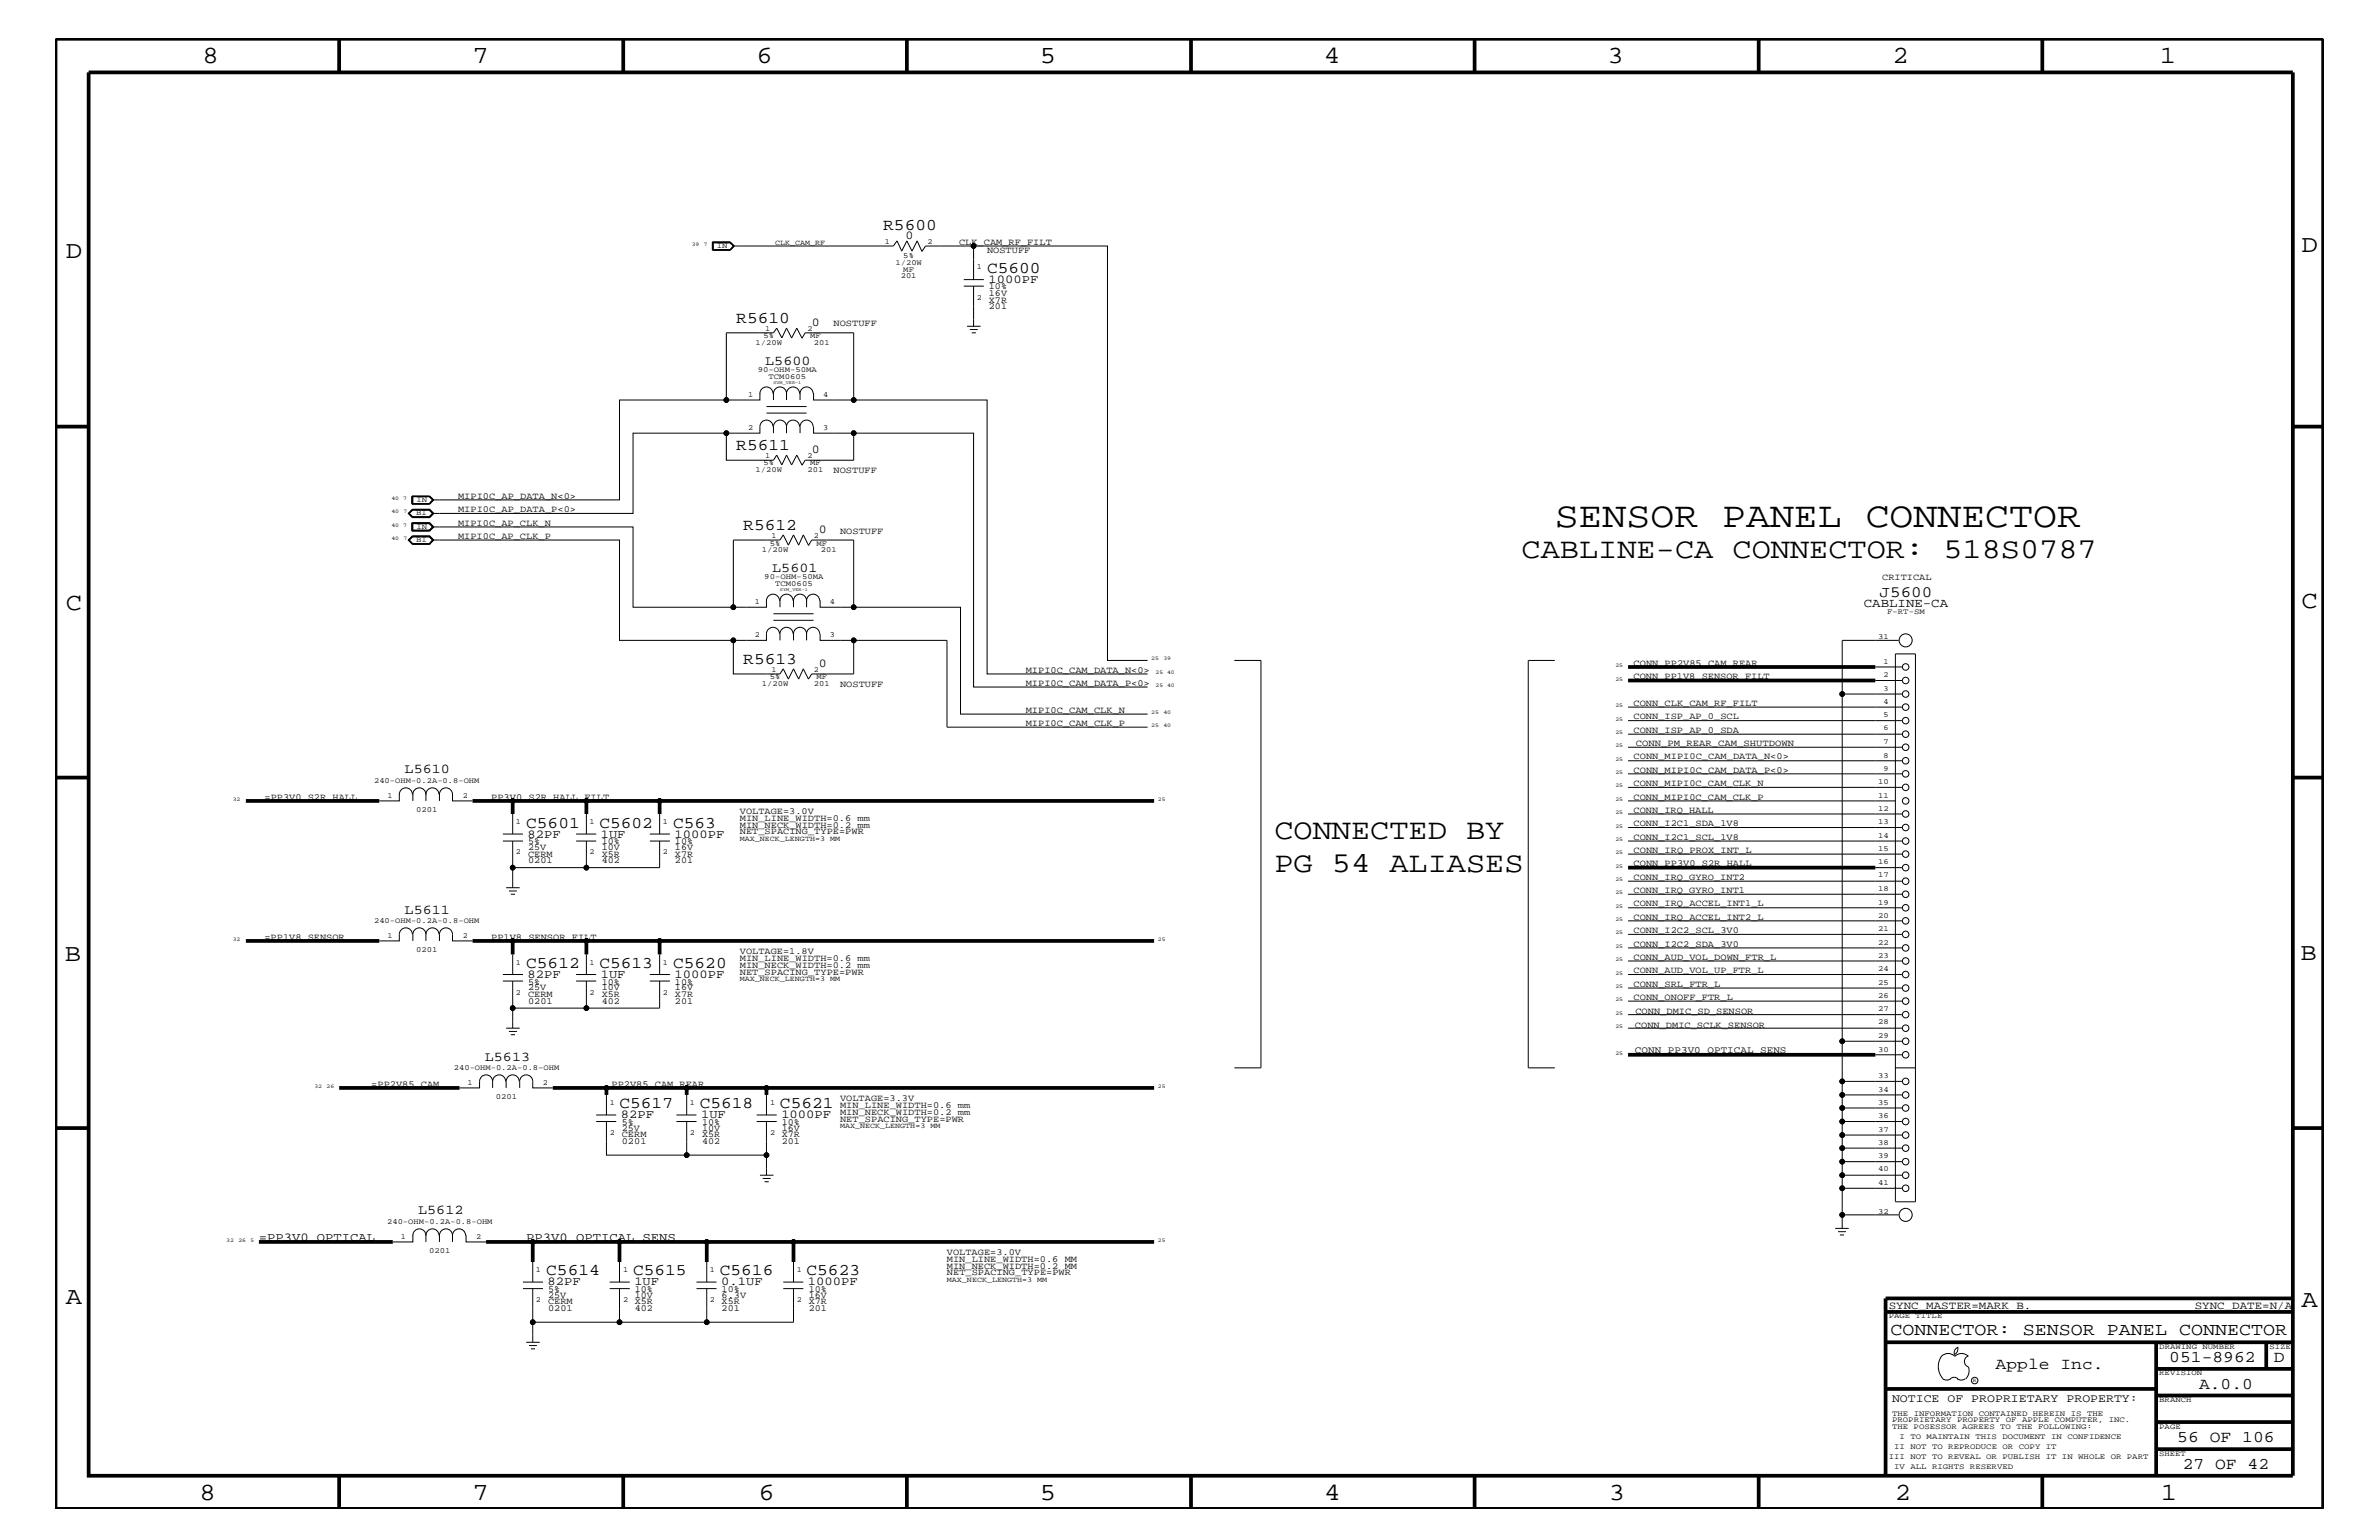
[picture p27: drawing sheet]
<svg xmlns="http://www.w3.org/2000/svg" width="432mm" height="279mm" viewBox="0 0 432 279" stroke-linecap="round" stroke-linejoin="round" font-family="sans-serif">
<defs><g id="words">
<text font-size="6.5" x="282.2" y="95.6">SENSOR PANEL CONNECTOR</text>
<g font-size="5.2">
<text x="276.2" y="101.2">CABLINE-CA CONNECTOR: 518S0787</text>
<text x="231.3" y="152.2">CONNECTED BY</text>
<text x="231.3" y="158.2">PG 54 ALIASES</text>
</g>
<g font-size="4.5">
<text x="36.7" y="11.5">8</text>
<text x="85.8" y="11.5">7</text>
<text x="137.3" y="11.5">6</text>
<text x="188.7" y="11.5">5</text>
<text x="240.3" y="11.5">4</text>
<text x="291.8" y="11.5">3</text>
<text x="343.5" y="11.5">2</text>
<text x="392" y="11.5">1</text>
<text x="11.9" y="46.8">D</text>
<text x="417.8" y="45.7">D</text>
<text x="11.9" y="110.6">C</text>
<text x="417.7" y="110.3">C</text>
<text x="11.8" y="174.3">B</text>
<text x="417.6" y="174.2">B</text>
<text x="11.9" y="236.7">A</text>
<text x="417.7" y="237.1">A</text>
<text x="36.2" y="272.1">8</text>
<text x="85.8" y="272.1">7</text>
<text x="137.7" y="272.1">6</text>
<text x="188.7" y="272.1">5</text>
<text x="240.4" y="272.1">4</text>
<text x="292" y="272.1">3</text>
<text x="343.9" y="272.1">2</text>
<text x="392.2" y="272.1">1</text>
</g>
<text font-size="3.2" x="343.1" y="242.3">CONNECTOR: SENSOR PANEL CONNECTOR</text>
<g font-size="3">
<text x="160.3" y="41.7">R5600</text>
<text x="179.2" y="49.6">C5600</text>
<text x="133.6" y="58.6">R5610</text>
<text x="133.6" y="81.6">R5611</text>
<text x="134.9" y="96.2">R5612</text>
<text x="134.9" y="120.4">R5613</text>
<text x="95.5" y="150.1">C5601</text>
<text x="108.8" y="150.1">C5602</text>
<text x="122.2" y="150.1">C563</text>
<text x="95.5" y="175.6">C5612</text>
<text x="108.8" y="175.6">C5613</text>
<text x="122.2" y="175.6">C5620</text>
<text x="112.4" y="201">C5617</text>
<text x="127" y="201">C5618</text>
<text x="141.6" y="201">C5621</text>
<text x="99.1" y="231.3">C5614</text>
<text x="114.9" y="231.3">C5615</text>
<text x="130.6" y="231.3">C5616</text>
<text x="146.4" y="231.3">C5623</text>
<text x="362.2" y="248.4">Apple Inc.</text>
<text x="393.7" y="247.1">051-8962</text>
<text x="399.2" y="252">A.0.0</text>
<text x="412.7" y="247.1">D</text>
<text x="395.2" y="261.6">56 OF 106</text>
<text x="396.2" y="266.6">27 OF 42</text>
</g>
<text font-size="2.9" x="341.2" y="108.2">J5600</text>
<g font-size="2.5">
<text x="138.9" y="66.2">L5600</text>
<text x="140.2" y="103.7">L5601</text>
<text x="73.4" y="140.3">L5610</text>
<text x="73.4" y="165.8">L5611</text>
<text x="88" y="192.5">L5613</text>
<text x="75.9" y="220.3">L5612</text>
</g>
<text font-size="2.3" x="338.3" y="110.2">CABLINE-CA</text>
<g font-size="2.2">
<text x="164.4" y="43.4">0</text>
<text x="179.4" y="51.3">1000PF</text>
<text x="147.4" y="59.1">0</text>
<text x="147.4" y="82.2">0</text>
<text x="148.6" y="96.7">0</text>
<text x="148.6" y="120.9">0</text>
<text x="95.8" y="152">82PF</text>
<text x="109.1" y="152">1UF</text>
<text x="122.4" y="152">1000PF</text>
<text x="95.8" y="177.4">82PF</text>
<text x="109.1" y="177.4">1UF</text>
<text x="122.4" y="177.4">1000PF</text>
<text x="112.7" y="202.9">82PF</text>
<text x="127.3" y="202.9">1UF</text>
<text x="141.8" y="202.9">1000PF</text>
<text x="47" y="225.1">=PP3V0_OPTICAL</text>
<text x="95.5" y="225.1">PP3V0_OPTICAL_SENS</text>
<text x="99.4" y="233.2">82PF</text>
<text x="115.1" y="233.2">1UF</text>
<text x="130.9" y="233.2">0.1UF</text>
<text x="146.6" y="233.2">1000PF</text>
</g>
<text font-size="2.1" x="343.4" y="254.4">NOTICE OF PROPRIETARY PROPERTY:</text>
<g font-size="2">
<text x="342.8" y="237.4">SYNC_MASTER=MARK B.</text>
<text x="398.4" y="237.4">SYNC_DATE=N/A</text>
</g>
<text font-size="1.8" x="296.8" y="191.1">CONN_PP3V0_OPTICAL_SENS</text>
<g font-size="1.7">
<text x="174.1" y="44.4">CLK_CAM_RF_FILT</text>
<text x="179.2" y="45.9">NOSTUFF</text>
<text x="179.5" y="52.5">10%</text>
<text x="179.5" y="53.6">16V</text>
<text x="151.3" y="59.2">NOSTUFF</text>
<text x="179.5" y="54.9">X7R</text>
<text x="179.5" y="56.1">201</text>
<text x="151.3" y="85.9">NOSTUFF</text>
<text x="83.1" y="90.5">MIPI0C_AP_DATA_N&lt;0&gt;</text>
<text x="83.1" y="92.9">MIPI0C_AP_DATA_P&lt;0&gt;</text>
<text x="83.1" y="95.4">MIPI0C_AP_CLK_N</text>
<text x="83.1" y="97.7">MIPI0C_AP_CLK_P</text>
<text x="152.5" y="96.8">NOSTUFF</text>
<text x="341.6" y="105.3">CRITICAL</text>
<text x="152.5" y="124.7">NOSTUFF</text>
<text x="186.2" y="122">MIPI0C_CAM_DATA_N&lt;0&gt;</text>
<text x="186.2" y="124.4">MIPI0C_CAM_DATA_P&lt;0&gt;</text>
<text x="296.5" y="123.2">CONN_PP1V8_SENSOR_FILT</text>
<text x="296.5" y="120.8">CONN_PP2V85_CAM_REAR</text>
<text x="186.2" y="131.7">MIPI0C_CAM_CLK_P</text>
<text x="186.2" y="129.3">MIPI0C_CAM_CLK_N</text>
<text x="296.5" y="130.5">CONN_ISP_AP_0_SCL</text>
<text x="296.5" y="128">CONN_CLK_CAM_RF_FILT</text>
<text x="296.5" y="133">CONN_ISP_AP_0_SDA</text>
<text x="296.5" y="137.8">CONN_MIPI0C_CAM_DATA_N&lt;0&gt;</text>
<text x="296.9" y="135.3">CONN_PM_REAR_CAM_SHUTDOWN</text>
<text x="296.5" y="142.6">CONN_MIPI0C_CAM_CLK_N</text>
<text x="296.5" y="140.2">CONN_MIPI0C_CAM_DATA_P&lt;0&gt;</text>
<text x="48" y="145.1">=PP3V0_S2R_HALL</text>
<text x="89.2" y="145.1">PP3V0_S2R_HALL_FILT</text>
<text x="134.3" y="147.7">VOLTAGE=3.0V</text>
<text x="134.3" y="149">MIN_LINE_WIDTH=0.6 mm</text>
<text x="296.5" y="149.9">CONN_I2C1_SDA_1V8</text>
<text x="296.5" y="147.5">CONN_IRQ_HALL</text>
<text x="296.5" y="145.1">CONN_MIPI0C_CAM_CLK_P</text>
<text x="95.8" y="155.5">CERM</text>
<text x="95.8" y="154.3">25V</text>
<text x="95.8" y="153.2">5%</text>
<text x="109.2" y="154.3">10V</text>
<text x="109.2" y="153.2">10%</text>
<text x="109.2" y="155.5">X5R</text>
<text x="122.5" y="155.5">X7R</text>
<text x="122.5" y="154.3">16V</text>
<text x="122.5" y="153.2">10%</text>
<text x="134.3" y="150.1">MIN_NECK_WIDTH=0.2 mm</text>
<text x="134.3" y="151.3">NET_SPACING_TYPE=PWR</text>
<text x="296.5" y="152.3">CONN_I2C1_SCL_1V8</text>
<text x="296.5" y="154.7">CONN_IRQ_PROX_INT_L</text>
<text x="95.8" y="156.7">0201</text>
<text x="109.2" y="156.7">402</text>
<text x="122.5" y="156.7">201</text>
<text x="296.5" y="159.6">CONN_IRQ_GYRO_INT2</text>
<text x="296.5" y="162">CONN_IRQ_GYRO_INT1</text>
<text x="296.5" y="157.2">CONN_PP3V0_S2R_HALL</text>
<text x="296.5" y="166.9">CONN_IRQ_ACCEL_INT2_L</text>
<text x="296.5" y="164.5">CONN_IRQ_ACCEL_INT1_L</text>
<text x="48" y="170.5">=PP1V8_SENSOR</text>
<text x="89.2" y="170.5">PP1V8_SENSOR_FILT</text>
<text x="134.3" y="173.2">VOLTAGE=1.8V</text>
<text x="296.5" y="169.3">CONN_I2C2_SCL_3V0</text>
<text x="296.5" y="171.7">CONN_I2C2_SDA_3V0</text>
<text x="95.8" y="178.7">5%</text>
<text x="95.8" y="179.7">25V</text>
<text x="109.2" y="179.7">10V</text>
<text x="109.2" y="178.7">10%</text>
<text x="122.5" y="178.7">10%</text>
<text x="122.5" y="179.7">16V</text>
<text x="134.3" y="174.4">MIN_LINE_WIDTH=0.6 mm</text>
<text x="134.3" y="175.6">MIN_NECK_WIDTH=0.2 mm</text>
<text x="134.3" y="176.8">NET_SPACING_TYPE=PWR</text>
<text x="296.5" y="179">CONN_SRL_FTR_L</text>
<text x="296.5" y="176.6">CONN_AUD_VOL_UP_FTR_L</text>
<text x="296.5" y="174.2">CONN_AUD_VOL_DOWN_FTR_L</text>
<text x="95.8" y="182.1">0201</text>
<text x="95.8" y="181">CERM</text>
<text x="109.2" y="182.1">402</text>
<text x="109.2" y="181">X5R</text>
<text x="122.5" y="182.1">201</text>
<text x="122.5" y="181">X7R</text>
<text x="296.5" y="181.4">CONN_ONOFF_FTR_L</text>
<text x="296.8" y="184">CONN_DMIC_SD_SENSOR</text>
<text x="296.8" y="186.5">CONN_DMIC_SCLK_SENSOR</text>
<text x="67.4" y="197.2">=PP2V85_CAM</text>
<text x="111" y="197.2">PP2V85_CAM_REAR</text>
<text x="152.5" y="201">MIN_LINE_WIDTH=0.6 mm</text>
<text x="152.5" y="202.3">MIN_NECK_WIDTH=0.2 mm</text>
<text x="152.5" y="199.8">VOLTAGE=3.3V</text>
<text x="152.5" y="203.5">NET_SPACING_TYPE=PWR</text>
<text x="112.9" y="206.4">CERM</text>
<text x="112.9" y="207.6">0201</text>
<text x="112.9" y="205.2">25V</text>
<text x="112.9" y="204.1">5%</text>
<text x="127.4" y="206.4">X5R</text>
<text x="127.4" y="205.2">10V</text>
<text x="127.4" y="204.1">10%</text>
<text x="127.4" y="207.6">402</text>
<text x="141.9" y="204.1">10%</text>
<text x="141.9" y="205.2">16V</text>
<text x="141.9" y="206.4">X7R</text>
<text x="141.9" y="207.6">201</text>
<text x="171.9" y="227.7">VOLTAGE=3.0V</text>
<text x="171.9" y="230.2">MIN_NECK_WIDTH=0.2 MM</text>
<text x="171.9" y="229">MIN_LINE_WIDTH=0.6 MM</text>
<text x="171.9" y="231.3">NET_SPACING_TYPE=PWR</text>
<text x="99.5" y="234.4">5%</text>
<text x="99.5" y="235.5">25V</text>
<text x="99.5" y="236.7">CERM</text>
<text x="99.5" y="237.9">0201</text>
<text x="115.2" y="235.5">10V</text>
<text x="115.2" y="237.9">402</text>
<text x="115.2" y="234.4">10%</text>
<text x="115.2" y="236.7">X5R</text>
<text x="131" y="235.5">6.3V</text>
<text x="131" y="237.9">201</text>
<text x="131" y="236.7">X5R</text>
<text x="131" y="234.4">10%</text>
<text x="146.8" y="237.9">201</text>
<text x="146.8" y="236.7">X7R</text>
<text x="146.8" y="235.5">16V</text>
<text x="146.8" y="234.4">10%</text>
</g>
<g font-size="1.4">
<text x="130.1" y="45.1">IN</text>
<text x="140.7" y="44.4">CLK_CAM_RF</text>
<text x="160.6" y="44.3">1</text>
<text x="164" y="46.8">5%</text>
<text x="168.3" y="44.3">2</text>
<text x="162.5" y="48">1/20W</text>
<text x="163.5" y="50.5">201</text>
<text x="164" y="49.3">MF</text>
<text x="177.3" y="48.9">1</text>
<text x="177.3" y="54.4">2</text>
<text x="137.1" y="62.6">1/20W</text>
<text x="138.6" y="61.4">5%</text>
<text x="138.9" y="60.1">1</text>
<text x="146.6" y="60.1">2</text>
<text x="147" y="61.4">MF</text>
<text x="147.7" y="62.6">201</text>
<text x="135.8" y="72">1</text>
<text x="137.5" y="67.5">90-OHM-50MA</text>
<text x="139.5" y="68.8">TCM0605</text>
<text x="149.4" y="72">4</text>
<text x="135.8" y="78">2</text>
<text x="138.9" y="83.1">1</text>
<text x="146.6" y="83.1">2</text>
<text x="149.4" y="78">3</text>
<text x="137.1" y="85.6">1/20W</text>
<text x="138.6" y="84.4">5%</text>
<text x="146.6" y="85.6">201</text>
<text x="147" y="84.4">MF</text>
<text x="75.5" y="93.5">BI</text>
<text x="75.6" y="91.1">IN</text>
<text x="75.6" y="96">IN</text>
<text x="75.5" y="98.4">BI</text>
<text x="138.3" y="100.2">1/20W</text>
<text x="139.7" y="99">5%</text>
<text x="140" y="97.6">1</text>
<text x="147.7" y="97.6">2</text>
<text x="148.2" y="99">MF</text>
<text x="149" y="100.2">201</text>
<text x="138.7" y="105">90-OHM-50MA</text>
<text x="140.7" y="106.4">TCM0605</text>
<text x="137" y="109.5">1</text>
<text x="150.6" y="109.5">4</text>
<text x="342.5" y="111.4">F-RT-SM</text>
<text x="137" y="115.6">2</text>
<text x="150.6" y="115.6">3</text>
<text x="340.9" y="115.9">31</text>
<text x="138.3" y="124.4">1/20W</text>
<text x="139.7" y="123.2">5%</text>
<text x="140" y="121.9">1</text>
<text x="147.7" y="121.9">2</text>
<text x="147.7" y="124.4">201</text>
<text x="148.2" y="123.2">MF</text>
<text x="341.9" y="120.4">1</text>
<text x="341.9" y="122.9">2</text>
<text x="341.9" y="125.3">3</text>
<text x="341.9" y="127.7">4</text>
<text x="341.9" y="130.2">5</text>
<text x="341.9" y="132.5">6</text>
<text x="341.9" y="135">7</text>
<text x="341.9" y="137.4">8</text>
<text x="67.9" y="142">240-OHM-0.2A-0.8-OHM</text>
<text x="340.9" y="142.3">10</text>
<text x="341.9" y="139.8">9</text>
<text x="70.4" y="144.7">1</text>
<text x="75.5" y="147.3">0201</text>
<text x="84" y="144.7">2</text>
<text x="93.6" y="149.5">1</text>
<text x="107" y="149.5">1</text>
<text x="120.3" y="149.5">1</text>
<text x="340.9" y="144.7">11</text>
<text x="340.9" y="147.1">12</text>
<text x="340.9" y="149.5">13</text>
<text x="93.6" y="155">2</text>
<text x="107" y="155">2</text>
<text x="120.3" y="155">2</text>
<text x="134.3" y="152.6">MAX_NECK_LENGTH=3 MM</text>
<text x="340.9" y="152">14</text>
<text x="340.9" y="154.4">15</text>
<text x="340.9" y="156.8">16</text>
<text x="340.9" y="159.2">17</text>
<text x="340.9" y="161.7">18</text>
<text x="67.9" y="167.5">240-OHM-0.2A-0.8-OHM</text>
<text x="340.9" y="164.1">19</text>
<text x="340.9" y="166.5">20</text>
<text x="70.4" y="170.1">1</text>
<text x="75.5" y="172.7">0201</text>
<text x="84" y="170.1">2</text>
<text x="340.9" y="168.9">21</text>
<text x="340.9" y="171.4">22</text>
<text x="340.9" y="173.8">23</text>
<text x="93.6" y="175">1</text>
<text x="107" y="175">1</text>
<text x="120.3" y="175">1</text>
<text x="134.3" y="178">MAX_NECK_LENGTH=3 MM</text>
<text x="340.9" y="176.2">24</text>
<text x="340.9" y="178.7">25</text>
<text x="93.6" y="180.5">2</text>
<text x="107" y="180.5">2</text>
<text x="120.3" y="180.5">2</text>
<text x="340.9" y="181">26</text>
<text x="340.9" y="183.5">27</text>
<text x="340.9" y="185.9">28</text>
<text x="340.9" y="188.3">29</text>
<text x="340.9" y="190.8">30</text>
<text x="82.4" y="194.2">240-OHM-0.2A-0.8-OHM</text>
<text x="84.8" y="196.8">1</text>
<text x="98.6" y="196.8">2</text>
<text x="340.9" y="195.6">33</text>
<text x="90" y="199.3">0201</text>
<text x="110.7" y="200.4">1</text>
<text x="125.2" y="200.4">1</text>
<text x="139.8" y="200.4">1</text>
<text x="340.9" y="198.1">34</text>
<text x="340.9" y="200.4">35</text>
<text x="340.9" y="202.9">36</text>
<text x="110.7" y="205.9">2</text>
<text x="125.2" y="205.9">2</text>
<text x="139.8" y="205.9">2</text>
<text x="152.5" y="204.7">MAX_NECK_LENGTH=3 MM</text>
<text x="340.9" y="205.3">37</text>
<text x="340.9" y="207.7">38</text>
<text x="340.9" y="210.2">39</text>
<text x="340.9" y="212.5">40</text>
<text x="340.9" y="215">41</text>
<text x="340.9" y="220.2">32</text>
<text x="70.3" y="222">240-OHM-0.2A-0.8-OHM</text>
<text x="72.7" y="224.7">1</text>
<text x="77.9" y="227.3">0201</text>
<text x="86.4" y="224.7">2</text>
<text x="97.3" y="230.7">1</text>
<text x="113.1" y="230.7">1</text>
<text x="128.9" y="230.7">1</text>
<text x="144.6" y="230.7">1</text>
<text x="171.9" y="232.6">MAX_NECK_LENGTH=3 MM</text>
<text x="97.3" y="236.2">2</text>
<text x="113.1" y="236.2">2</text>
<text x="128.9" y="236.2">2</text>
<text x="144.6" y="236.2">2</text>
<text x="342.8" y="239.2">PAGE TITLE</text>
<text x="391.9" y="244.7">DRAWING NUMBER</text>
<text x="411.9" y="244.7">SIZE</text>
<text x="391.9" y="249.5">REVISION</text>
<text x="343.4" y="256.8">THE INFORMATION CONTAINED HEREIN IS THE</text>
<text x="391.9" y="254.4">BRANCH</text>
<text x="343.4" y="259.3">THE POSESSOR AGREES TO THE FOLLOWING:</text>
<text x="343.4" y="258">PROPRIETARY PROPERTY OF APPLE COMPUTER, INC.</text>
<text x="343.8" y="262.9">II NOT TO REPRODUCE OR COPY IT</text>
<text x="344.8" y="261.1">I TO MAINTAIN THIS DOCUMENT IN CONFIDENCE</text>
<text x="391.9" y="259.3">PAGE</text>
<text x="342.8" y="264.7">III NOT TO REVEAL OR PUBLISH IT IN WHOLE OR PART</text>
<text x="343.8" y="266.6">IV ALL RIGHTS RESERVED</text>
<text x="391.9" y="264.1">SHEET</text>
</g>
<g font-size="1">
<text x="125.6" y="44.6">39</text>
<text x="127.8" y="44.6">7</text>
<text x="71" y="90.7">40 7</text>
<text x="71" y="95.6">40 7</text>
<text x="71" y="93.2">40</text>
<text x="73.2" y="93.2">7</text>
<text x="71" y="98">40</text>
<text x="73.2" y="98">7</text>
<text x="209" y="119.8">25</text>
<text x="211.2" y="119.8">39</text>
<text x="209.7" y="122.3">25 40</text>
<text x="209.7" y="124.7">25 40</text>
<text x="293.2" y="121">25</text>
<text x="293.2" y="123.5">25</text>
<text x="209" y="129.6">25</text>
<text x="209" y="131.9">25</text>
<text x="211.2" y="129.6">40</text>
<text x="211.2" y="131.9">40</text>
<text x="293.2" y="130.8">25</text>
<text x="293.2" y="128.3">25</text>
<text x="293.2" y="133.2">25</text>
<text x="293.2" y="135.6">25</text>
<text x="293.2" y="142.9">25</text>
<text x="293.2" y="140.4">25</text>
<text x="293.2" y="138">25</text>
<text x="42.2" y="145.3">32</text>
<text x="210.1" y="145.3">25</text>
<text x="293.2" y="147.7">25</text>
<text x="293.2" y="145.3">25</text>
<text x="293.2" y="152.6">25</text>
<text x="293.2" y="155">25</text>
<text x="293.2" y="150.1">25</text>
<text x="293.2" y="159.9">25</text>
<text x="293.2" y="157.4">25</text>
<text x="293.2" y="162.2">25</text>
<text x="293.2" y="167.1">25</text>
<text x="293.2" y="164.7">25</text>
<text x="42.2" y="170.7">32</text>
<text x="210.1" y="170.7">25</text>
<text x="293.2" y="169.5">25</text>
<text x="293.2" y="172">25</text>
<text x="293.2" y="174.4">25</text>
<text x="293.2" y="179.3">25</text>
<text x="293.2" y="176.8">25</text>
<text x="293.2" y="181.6">25</text>
<text x="293.2" y="184.1">25</text>
<text x="293.2" y="186.5">25</text>
<text x="293.2" y="191.4">25</text>
<text x="57.1" y="197.4">32</text>
<text x="59.3" y="197.4">26</text>
<text x="210.1" y="197.4">25</text>
<text x="41.1" y="225.3">32</text>
<text x="43.3" y="225.3">26</text>
<text x="45.5" y="225.3">5</text>
<text x="210.1" y="225.3">25</text>
<text x="358.1" y="250.7">R</text>
</g>
<g font-size=".8">
<text x="140.4" y="69.6">SYM_VER-1</text>
<text x="141.6" y="107.2">SYM_VER-1</text>
</g>
</g></defs>
<g fill="none" stroke="#000" stroke-width=".18">
<path d="M129.3 43.9h3.2l.8 .7-.8 .8h-3.2zM129.4 45.3h3.1M129.4 44h3.1l.6 .6M132.5 45.3l.7-.7-.7-.6h-3v1.3M133.1 44.6l-.6 .7M133.3 44.6l-.8-.6h-3.1v1.4M164.6 43.7l-.9 1.9-.9-1.9-.7 .9h-29M164.6 43.7l.9 1.9 1-1.9 .8 1.9M174.9 50.7h3.7M174.9 51.9h3.7M175.5 59.2h2.5M176 59.8h1.5"/>
<path d="M176.7 50.7v-6.1h24.3v75.2h7.3M176.7 51.9v7.3M176.7 44.6h-8.7l-.7 1M131.8 78.6v4.9h8.6l.6-.9 .9 1.7 .9-1.7 .9 1.7 .9-1.7 1 1.7M137.9 71.4a1.19 1.19 0 0 1 1.2-1.2 1.19 1.19 0 0 1 1.2 1.2M137.9 71.3v1.3h-25.5v18.1h-33.9M139.1 74.9h7.3M139.1 73.8h7.3M140.3 77.4a1.19 1.19 0 0 0-1.2-1.2 1.19 1.19 0 0 0-1.2 1.2v1.2h-23v14.6h-36.4l-.6-.6h-3l-.6 .6 .6 .5h3l.6-.5M140.4 71.3v1.3M140.4 71.4a1.19 1.19 0 0 1 1.2-1.2 1.19 1.19 0 0 1 1.2 1.2 1.19 1.19 0 0 1 1.1-1.2 1.19 1.19 0 0 1 1.2 1.2M142.8 77.4a1.19 1.19 0 0 1 1.1-1.2 1.19 1.19 0 0 1 1.2 1.2"/>
<path d="M142.8 77.4a1.19 1.19 0 0 0-1.2-1.2 1.19 1.19 0 0 0-1.2 1.2v1.2M142.8 71.3v1.3M142.8 77.4v1.2M145.2 71.3v1.3M145.2 71.4a1.19 1.19 0 0 1 1.2-1.2 1.19 1.19 0 0 1 1.2 1.2M145.6 61.4l.5-1h8.8v12.2M145.6 61.3l-1-1.8-.9 1.8-.9-1.8-.9 1.8-.9-1.8-.6 .9h-8.6v12.2M147.6 77.4a1.19 1.19 0 0 0-1.2-1.2 1.19 1.19 0 0 0-1.2 1.2v1.2M147.7 71.3v1.3h31.5v49.7h29.1M147.7 77.4v1.2h29v46h31.6M154.9 78.6v4.9h-8.8l-.5 .9M176.4 60.4h.7"/>
<path d="M74.1 93.2l.8-.8h3.1l.7 .8-.7 .7h-3.2zM74.1 98l.8-.8h3.1l.7 .8-.7 .7h-3.2zM74.2 98l.7-.7h3.1l.7 .7-.7 .7h-3.2zM74.3 98l.6-.6h3.1l.6 .6-.6 .7h-3.2zM74.8 94.8h3.2l.7 .8-.7 .8h-3.2zM74.8 90.1h3.2l.6 .6-.6 .7h-3.2zM74.8 92.5l-.6 .7 .6 .6M74.8 92.5l-.5 .7 .5 .6M74.8 94.9h3.2l.6 .7-.6 .6h-3.2zM74.9 92.5h3.1l.7 .7-.7 .6h-3.2M74.9 92.5h3.1l.6 .7-.6 .6h-3.2M74.9 90.1v1.3"/>
<path d="M77.9 90.1l.6 .6M78 90h-3.2v1.5h3.2M78 90l.7 .7-.7 .8M78 94.8l.7 .8-.7 .7h-3.2M78.5 90.7l-.6 .7M78.5 95.6l-.6 .6M78.5 98l-.6 .7h-3l-.6-.7 .6-.6h3l.6 .6h33.9v18.2h26.7v-1.2a1.19 1.19 0 0 1 1.2-1.2 1.19 1.19 0 0 1 1.2 1.2M78.5 95.6h36.4v14.6h24.2v-1.3M78.5 95.6l-.6-.6h-3v1.2M146.7 99l.6-1h7.6v12.2M146.7 98.9l-.9-1.9-.8 1.9-1-1.9-.9 1.9-.9-1.9-.6 1h-8.5v12.2M133.1 116.2v6.1h8.5l.6-1 .9 1.9 .9-1.9 1 1.9 .8-1.9 .9 1.9 .6-.9h7.6v-6.1"/>
<path d="M139.1 109a1.19 1.19 0 0 1 1.2-1.2 1.19 1.19 0 0 1 1.2 1.2M140.4 111.4h7.3M140.4 112.5h7.3M141.6 109a1.19 1.19 0 0 1 1.2-1.2 1.19 1.19 0 0 1 1.1 1.2M141.6 108.9v1.3M143.9 115a1.19 1.19 0 0 0-1.1-1.2 1.19 1.19 0 0 0-1.2 1.2v1.2M144 109a1.19 1.19 0 0 1 1.2-1.2 1.19 1.19 0 0 1 1.2 1.2 1.19 1.19 0 0 1 1.2-1.2 1.19 1.19 0 0 1 1.2 1.2M144 108.9v1.3M146.4 115a1.19 1.19 0 0 0-1.2-1.2 1.19 1.19 0 0 0-1.2 1.2v1.2M146.4 108.9v1.3M146.4 115v1.2M146.4 115a1.19 1.19 0 0 1 1.2-1.2 1.19 1.19 0 0 1 1.2 1.2"/>
<path d="M148.9 108.9v1.3h25.4v19.4h34M148.9 115v1.2h23v15.7h36.4M224 119.8h4.9v73.9h-4.9M282.2 119.8h-4.8v73.9h4.8M344 118.6h3.7v99.4h-3.7zM344.6 116.2h-10.2v9.7h10.8M295.5 138h49.7M295.5 135.6h49.7M295.5 128.3h49.7M295.5 133.2h49.7M295.5 130.7h49.7M334.4 125.9v63h10.8"/>
<path d="M340.4 123.5h4.8M340.4 121h4.8M72.5 144.1a1.19 1.19 0 0 1 1.2-1.2 1.19 1.19 0 0 1 1.1 1.2M72.5 144v1.3h-3.7M74.9 144.1a1.19 1.19 0 0 1 1.2-1.2 1.19 1.19 0 0 1 1.2 1.2 1.19 1.19 0 0 1 1.2-1.2 1.19 1.19 0 0 1 1.2 1.2M74.9 144v1.3M77.3 144v1.3M79.8 144.1a1.19 1.19 0 0 1 1.1-1.2 1.19 1.19 0 0 1 1.2 1.2M79.8 144v1.3M82.1 144v1.3h3.7M91.3 152.6h3.6M91.3 151.3h3.6"/>
<path d="M93.1 152.6v4.8h13.3M93.1 147.7v3.6M93.1 157.4v3.7M104.6 151.3h3.6M104.6 152.6h3.6M106.4 147.7v3.6M106.4 152.6v4.8M117.9 151.3h3.7M117.9 152.6h3.7M119.7 147.7v3.6M119.7 152.6v4.8h-13.3M295.5 152.6h49.7"/>
<path d="M295.5 145.3h48.5M295.5 159.9h49.7M295.5 147.7h49.7M295.5 142.9h49.7M295.5 155h49.7M295.5 150.1h49.7M295.5 140.4h49.7M340.4 157.4h4.8M74.8 169.5a1.19 1.19 0 0 0-1.1-1.2 1.19 1.19 0 0 0-1.2 1.2v1.2h-3.7M77.3 169.5a1.19 1.19 0 0 0-1.2-1.2 1.19 1.19 0 0 0-1.2 1.2v1.2M77.3 169.5v1.2M77.3 169.5a1.19 1.19 0 0 1 1.2-1.2 1.19 1.19 0 0 1 1.2 1.2"/>
<path d="M79.8 170.7v-1.2a1.19 1.19 0 0 1 1.1-1.2 1.19 1.19 0 0 1 1.2 1.2v1.2h3.7M91.3 178h3.6M91.3 176.8h3.6M91.9 161.1h2.4M92.4 161.6h1.4M92.7 162.2h.8M93.1 178v4.9h13.3M93.1 173.2v3.6M104.6 176.8h3.6M104.6 178h3.6M106.4 173.2v3.6M106.4 178v4.9"/>
<path d="M117.9 176.8h3.7M117.9 178h3.7M119.7 173.2v3.6M119.7 178v4.9h-13.3M295.5 176.8h49.7M295.5 162.2h49.7M295.5 169.5h49.7M295.5 167.1h49.7M295.5 164.7h49.7M295.5 172h49.7M295.5 174.4h49.7M295.5 179.3h49.7"/>
<path d="M89.4 196.2a1.19 1.19 0 0 0-1.2-1.2 1.19 1.19 0 0 0-1.2 1.2v1.2h-3.6M89.4 196.2v1.2M89.4 196.2a1.19 1.19 0 0 1 1.2-1.2 1.19 1.19 0 0 1 1.2 1.2M91.9 186.5h2.4M92.4 187.1h1.4M92.7 187.7h.8M93.1 182.9v3.6M94.2 196.2a1.19 1.19 0 0 0-1.1-1.2 1.19 1.19 0 0 0-1.2 1.2v1.2M94.3 197.4v-1.2a1.19 1.19 0 0 1 1.2-1.2 1.19 1.19 0 0 1 1.2 1.2v1.2h3.6M110.1 198.7v3.6M124.6 198.7v3.6M139.1 198.7v3.6"/>
<path d="M295.5 186.5h49.7M295.5 181.6h49.7M295.5 184.1h49.7M334.4 198.7v2.3h10.8M334.4 188.9v7.3h10.8M334.4 196.2v2.5h10.8M340.4 191.4h4.8M344 193.7h3.7M108.2 203.5h3.7M108.2 202.3h3.7M110.1 203.5v6.1h14.5v-6.1M122.8 202.3h3.6"/>
<path d="M122.8 203.5h3.6M124.6 209.6h14.5M137.3 203.5h3.7M137.3 202.3h3.7M137.9 213.2h2.5M138.4 213.8h1.5M138.8 214.4h.7M139.1 203.5v9.7M334.4 210.8v2.4h10.8M334.4 201v2.5h10.8M334.4 203.5v2.4h10.8M334.4 205.9v2.4h10.8"/>
<path d="M334.4 208.3v2.5h10.8M334.4 213.2v2.4h10.8M334.4 215.6v4.8M74.9 224.1a1.19 1.19 0 0 1 1.2-1.1 1.19 1.19 0 0 1 1.2 1.1 1.19 1.19 0 0 1 1.2-1.1 1.19 1.19 0 0 1 1.2 1.1M74.9 224.1v1.2h-3.6M77.3 224.1v1.2M79.8 224.1a1.19 1.19 0 0 1 1.1-1.1 1.19 1.19 0 0 1 1.2 1.1 1.19 1.19 0 0 1 1.2-1.1 1.19 1.19 0 0 1 1.2 1.1M79.8 224.1v1.2M82.1 224.1v1.2M84.6 224.1v1.2h3.6M94.9 232.6h3.7M94.9 233.8h3.7"/>
<path d="M96.7 229v3.6M96.7 233.8v9.7M110.7 232.6h3.6M110.7 233.8h3.6M112.4 229v3.6M112.4 233.8v6.1M126.4 233.8h3.7M126.4 232.6h3.7M128.3 229v3.6M128.3 233.8v6.1M142.2 233.8h3.6M142.2 232.6h3.6"/>
<path d="M144 229v3.6M144 233.8v6.1h-47.3M333.1 222.9h2.5M333.6 223.5h1.4M333.9 224.1h.8M344.6 220.4h-10.2v2.5M95.5 243.5h2.5M96 244.1h1.5M96.4 244.7h.7M352.4 246.1a1.69 1.69 0 0 1 2.4 0M352.4 246a3.3 3.3 0 0 0 .3 4.1M352.6 250.2l.7 .2 .7-.2"/>
<path d="M354 250.2l.7-.3 .7 .3M354.8 246.1a1.69 1.69 0 0 1 2.5 0M355.3 250.2l.7 .2 .7-.2M355.3 244.4l.1 .3a1.18 1.18 0 0 1-.6 1M355.4 244.4a.99 .99 0 0 0-.6 1.4M357.2 246a1.04 1.04 0 0 0-.6 1 1.04 1.04 0 0 0 .6 1M357.3 248l.1 .7a2.11 2.11 0 0 1-.6 1.5"/>
<circle cx="176.7" cy="44.6" r=".42"/>
<circle cx="131.8" cy="78.6" r=".42"/>
<circle cx="131.8" cy="72.6" r=".42"/>
<circle cx="154.9" cy="78.6" r=".42"/>
<circle cx="154.9" cy="72.6" r=".42"/>
<circle cx="133.1" cy="110.2" r=".42"/>
<circle cx="133.1" cy="116.2" r=".42"/>
<circle cx="154.9" cy="116.2" r=".42"/>
<circle cx="154.9" cy="110.2" r=".42"/>
<circle cx="345.9" cy="116.2" r="1.19"/>
<circle cx="334.4" cy="125.9" r=".42"/>
<circle cx="345.9" cy="130.7" r=".59"/>
<circle cx="345.9" cy="121" r=".59"/>
<circle cx="345.9" cy="128.3" r=".59"/>
<circle cx="345.9" cy="125.9" r=".59"/>
<circle cx="345.9" cy="138" r=".59"/>
<circle cx="345.9" cy="123.5" r=".59"/>
<circle cx="345.9" cy="133.2" r=".59"/>
<circle cx="345.9" cy="135.6" r=".59"/>
<circle cx="93.1" cy="157.4" r=".42"/>
<circle cx="93.1" cy="145.3" r=".42"/>
<circle cx="106.4" cy="157.4" r=".42"/>
<circle cx="106.4" cy="145.3" r=".42"/>
<circle cx="119.7" cy="145.3" r=".42"/>
<circle cx="345.9" cy="150.1" r=".59"/>
<circle cx="345.9" cy="140.4" r=".59"/>
<circle cx="345.9" cy="142.9" r=".59"/>
<circle cx="345.9" cy="147.7" r=".59"/>
<circle cx="345.9" cy="155" r=".59"/>
<circle cx="345.9" cy="145.3" r=".59"/>
<circle cx="345.9" cy="157.4" r=".59"/>
<circle cx="345.9" cy="159.9" r=".59"/>
<circle cx="345.9" cy="152.6" r=".59"/>
<circle cx="93.1" cy="170.7" r=".42"/>
<circle cx="106.4" cy="170.7" r=".42"/>
<circle cx="119.7" cy="170.7" r=".42"/>
<circle cx="345.9" cy="179.3" r=".59"/>
<circle cx="345.9" cy="162.2" r=".59"/>
<circle cx="345.9" cy="176.8" r=".59"/>
<circle cx="345.9" cy="172" r=".59"/>
<circle cx="345.9" cy="167.1" r=".59"/>
<circle cx="345.9" cy="169.5" r=".59"/>
<circle cx="345.9" cy="174.4" r=".59"/>
<circle cx="345.9" cy="164.7" r=".59"/>
<circle cx="93.1" cy="182.9" r=".42"/>
<circle cx="106.4" cy="182.9" r=".42"/>
<circle cx="110.1" cy="197.4" r=".42"/>
<circle cx="124.6" cy="197.4" r=".42"/>
<circle cx="139.1" cy="197.4" r=".42"/>
<circle cx="334.4" cy="198.7" r=".42"/>
<circle cx="334.4" cy="196.2" r=".42"/>
<circle cx="334.4" cy="188.9" r=".42"/>
<circle cx="345.9" cy="186.5" r=".59"/>
<circle cx="345.9" cy="191.4" r=".59"/>
<circle cx="345.9" cy="196.2" r=".59"/>
<circle cx="345.9" cy="184.1" r=".59"/>
<circle cx="345.9" cy="188.9" r=".59"/>
<circle cx="345.9" cy="181.6" r=".59"/>
<circle cx="345.9" cy="198.7" r=".59"/>
<circle cx="124.6" cy="209.6" r=".42"/>
<circle cx="139.1" cy="209.6" r=".42"/>
<circle cx="334.4" cy="210.8" r=".42"/>
<circle cx="334.4" cy="215.6" r=".42"/>
<circle cx="334.4" cy="208.3" r=".42"/>
<circle cx="334.4" cy="205.9" r=".42"/>
<circle cx="334.4" cy="213.2" r=".42"/>
<circle cx="334.4" cy="203.5" r=".42"/>
<circle cx="334.4" cy="201" r=".42"/>
<circle cx="345.9" cy="210.8" r=".59"/>
<circle cx="345.9" cy="213.2" r=".59"/>
<circle cx="345.9" cy="205.9" r=".59"/>
<circle cx="345.9" cy="203.5" r=".59"/>
<circle cx="345.9" cy="208.3" r=".59"/>
<circle cx="345.9" cy="215.6" r=".59"/>
<circle cx="345.9" cy="201" r=".59"/>
<circle cx="96.7" cy="225.3" r=".42"/>
<circle cx="96.7" cy="239.9" r=".42"/>
<circle cx="112.4" cy="225.3" r=".42"/>
<circle cx="112.4" cy="239.9" r=".42"/>
<circle cx="128.3" cy="225.3" r=".42"/>
<circle cx="128.3" cy="239.9" r=".42"/>
<circle cx="144" cy="225.3" r=".42"/>
<circle cx="334.4" cy="220.4" r=".42"/>
<circle cx="345.9" cy="220.4" r="1.19"/>
<circle cx="358.4" cy="250.5" r=".59"/>
</g>
<g fill="none" stroke="#000" stroke-width=".68" stroke-linecap="butt">
<path d="M10.1 7h411.6v266.8h-411.6zM16.1 13.1h400.1v254.6h-400.1zM61.6 7v6.1M113.1 7v6.1M164.6 7v6.1M216.2 7v6.1M267.6 7v6.1M319.2 7v6.1M370.7 7v6.1M10.1 77.4h6M416.2 77.4h5.5M295.5 123.5h44.9"/>
<path d="M295.5 121h44.9M10.1 141.1h6M44.6 145.3h24.2M85.8 145.3h123.7M93.1 145.3v2.4M106.4 145.3v2.4M119.7 145.3v2.4M295.5 157.4h44.9M416.2 141.1h5.5M44.6 170.7h24.2M85.8 170.7h20.6v2.5M93.1 170.7v2.5"/>
<path d="M106.4 170.7h13.3v2.5M119.7 170.7h89.8M61.6 197.4h21.8M100.3 197.4h9.8M110.1 197.4v1.3M110.1 197.4h14.5v1.3M124.6 197.4h84.9M139.1 197.4v1.3M295.5 191.4h44.9M10.1 204.7h6M416.2 204.7h5.5M47 225.3h24.3"/>
<path d="M88.2 225.3h24.2v3.7M96.7 225.3v3.7M112.4 225.3h15.9v3.7M128.3 225.3h15.7v3.7M144 225.3h65.5M342.2 238h74M416.2 235.6h-74v32.1M342.2 243.5h74M342.2 252h49.2M391.4 258h24.8M391.4 253.2h24.8M391.4 248.4h24.8"/>
<path d="M391.4 243.5v24.2M411.3 243.5v4.9M61.6 267.7v6.1M113.1 267.7v6.1M164.6 267.7v6.1M216.2 268v5.8M267.6 267.7v6.1M319.2 267.7v6.1M370.7 267.7v6.1M391.4 262.9h24.8"/>
</g>
<g fill="#000">
<circle cx="176.7" cy="44.6" r=".42"/>
<circle cx="131.8" cy="78.6" r=".42"/>
<circle cx="131.8" cy="72.6" r=".42"/>
<circle cx="154.9" cy="78.6" r=".42"/>
<circle cx="154.9" cy="72.6" r=".42"/>
<circle cx="133.1" cy="110.2" r=".42"/>
<circle cx="133.1" cy="116.2" r=".42"/>
<circle cx="154.9" cy="116.2" r=".42"/>
<circle cx="154.9" cy="110.2" r=".42"/>
<circle cx="334.4" cy="125.9" r=".42"/>
<circle cx="93.1" cy="157.4" r=".42"/>
<circle cx="93.1" cy="145.3" r=".42"/>
<circle cx="106.4" cy="157.4" r=".42"/>
<circle cx="106.4" cy="145.3" r=".42"/>
<circle cx="119.7" cy="145.3" r=".42"/>
<circle cx="93.1" cy="170.7" r=".42"/>
<circle cx="106.4" cy="170.7" r=".42"/>
<circle cx="119.7" cy="170.7" r=".42"/>
<circle cx="93.1" cy="182.9" r=".42"/>
<circle cx="106.4" cy="182.9" r=".42"/>
<circle cx="110.1" cy="197.4" r=".42"/>
<circle cx="124.6" cy="197.4" r=".42"/>
<circle cx="139.1" cy="197.4" r=".42"/>
<circle cx="334.4" cy="198.7" r=".42"/>
<circle cx="334.4" cy="196.2" r=".42"/>
<circle cx="334.4" cy="188.9" r=".42"/>
<circle cx="124.6" cy="209.6" r=".42"/>
<circle cx="139.1" cy="209.6" r=".42"/>
<circle cx="334.4" cy="210.8" r=".42"/>
<circle cx="334.4" cy="215.6" r=".42"/>
<circle cx="334.4" cy="208.3" r=".42"/>
<circle cx="334.4" cy="205.9" r=".42"/>
<circle cx="334.4" cy="213.2" r=".42"/>
<circle cx="334.4" cy="203.5" r=".42"/>
<circle cx="334.4" cy="201" r=".42"/>
<circle cx="96.7" cy="225.3" r=".42"/>
<circle cx="96.7" cy="239.9" r=".42"/>
<circle cx="112.4" cy="225.3" r=".42"/>
<circle cx="112.4" cy="239.9" r=".42"/>
<circle cx="128.3" cy="225.3" r=".42"/>
<circle cx="128.3" cy="239.9" r=".42"/>
<circle cx="144" cy="225.3" r=".42"/>
<circle cx="334.4" cy="220.4" r=".42"/>
</g>
<use href="#words"/>
</svg>
